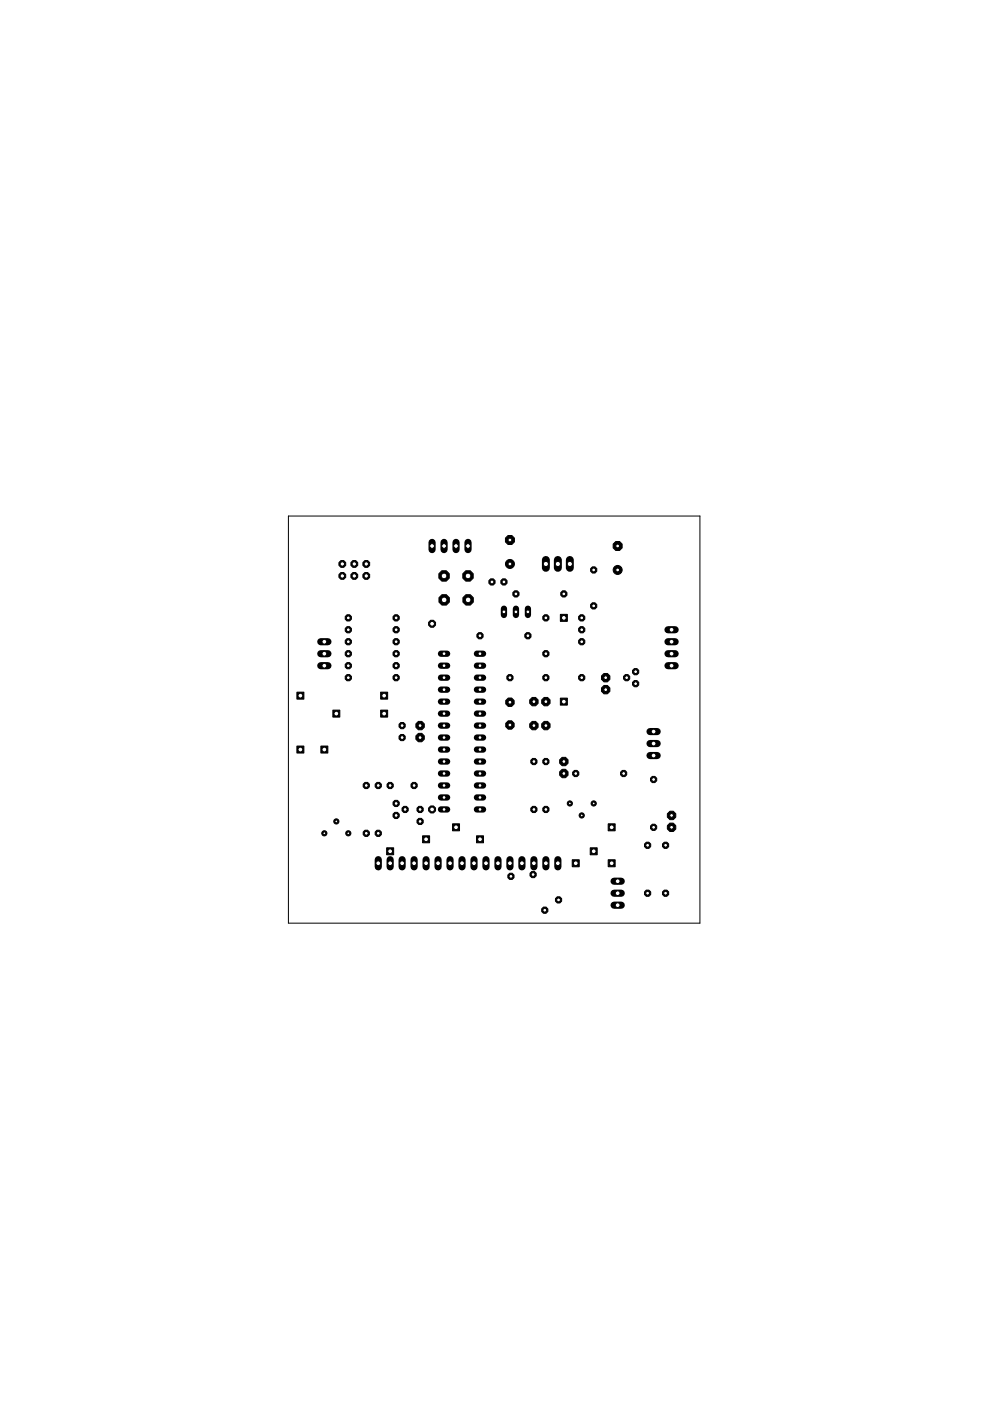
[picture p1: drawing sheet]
<svg xmlns="http://www.w3.org/2000/svg" width="210mm" height="297mm" viewBox="0 0 210 297" stroke-linecap="round" stroke-linejoin="round" font-family="sans-serif">
<circle cx="89.1" cy="156.4" r=".96" fill="#000" stroke="#000" stroke-width=".21"/>
<circle cx="89.1" cy="156.4" r=".4" fill="#fff" stroke="#000" stroke-width=".21"/>
<circle cx="89.1" cy="153.8" r=".96" fill="#000" stroke="#000" stroke-width=".21"/>
<circle cx="89.1" cy="153.8" r=".4" fill="#fff" stroke="#000" stroke-width=".21"/>
<circle cx="142.4" cy="172.9" r=".96" fill="#000" stroke="#000" stroke-width=".21"/>
<circle cx="142.4" cy="172.9" r=".4" fill="#fff" stroke="#000" stroke-width=".21"/>
<circle cx="142.4" cy="175.4" r=".96" fill="#000" stroke="#000" stroke-width=".21"/>
<circle cx="142.4" cy="175.4" r=".4" fill="#fff" stroke="#000" stroke-width=".21"/>
<circle cx="128.4" cy="143.7" r=".96" fill="#000" stroke="#000" stroke-width=".21"/>
<circle cx="128.4" cy="143.7" r=".4" fill="#fff" stroke="#000" stroke-width=".21"/>
<circle cx="128.4" cy="146.2" r=".96" fill="#000" stroke="#000" stroke-width=".21"/>
<circle cx="128.4" cy="146.2" r=".4" fill="#fff" stroke="#000" stroke-width=".21"/>
<circle cx="85.3" cy="156.4" r=".71" fill="#000" stroke="#000" stroke-width=".21"/>
<circle cx="85.3" cy="156.4" r=".4" fill="#fff" stroke="#000" stroke-width=".21"/>
<circle cx="85.3" cy="153.8" r=".71" fill="#000" stroke="#000" stroke-width=".21"/>
<circle cx="85.3" cy="153.8" r=".4" fill="#fff" stroke="#000" stroke-width=".21"/>
<circle cx="123.3" cy="131" r=".71" fill="#000" stroke="#000" stroke-width=".21"/>
<circle cx="123.3" cy="131" r=".4" fill="#fff" stroke="#000" stroke-width=".21"/>
<circle cx="123.3" cy="133.5" r=".71" fill="#000" stroke="#000" stroke-width=".21"/>
<circle cx="123.3" cy="133.5" r=".4" fill="#fff" stroke="#000" stroke-width=".21"/>
<circle cx="115.7" cy="153.8" r=".96" fill="#000" stroke="#000" stroke-width=".21"/>
<circle cx="115.7" cy="153.8" r=".4" fill="#fff" stroke="#000" stroke-width=".21"/>
<circle cx="113.2" cy="153.8" r=".96" fill="#000" stroke="#000" stroke-width=".21"/>
<circle cx="113.2" cy="153.8" r=".4" fill="#fff" stroke="#000" stroke-width=".21"/>
<circle cx="115.7" cy="148.8" r=".96" fill="#000" stroke="#000" stroke-width=".21"/>
<circle cx="115.7" cy="148.8" r=".4" fill="#fff" stroke="#000" stroke-width=".21"/>
<circle cx="113.2" cy="148.8" r=".96" fill="#000" stroke="#000" stroke-width=".21"/>
<circle cx="113.2" cy="148.8" r=".4" fill="#fff" stroke="#000" stroke-width=".21"/>
<circle cx="108.1" cy="119.6" r=".95" fill="#000" stroke="#000" stroke-width=".21"/>
<circle cx="108.1" cy="119.6" r=".4" fill="#fff" stroke="#000" stroke-width=".21"/>
<circle cx="108.1" cy="114.5" r="1.03" fill="#000" stroke="#000" stroke-width=".21"/>
<circle cx="108.1" cy="114.5" r=".4" fill="#fff" stroke="#000" stroke-width=".21"/>
<circle cx="131" cy="120.8" r=".95" fill="#000" stroke="#000" stroke-width=".21"/>
<circle cx="131" cy="120.8" r=".4" fill="#fff" stroke="#000" stroke-width=".21"/>
<circle cx="131" cy="115.8" r="1.03" fill="#000" stroke="#000" stroke-width=".21"/>
<circle cx="131" cy="115.8" r=".4" fill="#fff" stroke="#000" stroke-width=".21"/>
<circle cx="119.5" cy="164" r=".96" fill="#000" stroke="#000" stroke-width=".21"/>
<circle cx="119.5" cy="164" r=".4" fill="#fff" stroke="#000" stroke-width=".21"/>
<circle cx="119.5" cy="161.5" r=".96" fill="#000" stroke="#000" stroke-width=".21"/>
<circle cx="119.5" cy="161.5" r=".4" fill="#fff" stroke="#000" stroke-width=".21"/>
<circle cx="99.2" cy="122.1" r="1.2" fill="#000" stroke="#000" stroke-width=".21"/>
<circle cx="99.2" cy="122.1" r=".59" fill="#fff" stroke="#000" stroke-width=".21"/>
<circle cx="99.3" cy="127.2" r="1.2" fill="#000" stroke="#000" stroke-width=".21"/>
<circle cx="99.3" cy="127.2" r=".59" fill="#fff" stroke="#000" stroke-width=".21"/>
<circle cx="94.1" cy="122.1" r="1.2" fill="#000" stroke="#000" stroke-width=".21"/>
<circle cx="94.1" cy="122.1" r=".59" fill="#fff" stroke="#000" stroke-width=".21"/>
<circle cx="94.2" cy="127.2" r="1.2" fill="#000" stroke="#000" stroke-width=".21"/>
<circle cx="94.2" cy="127.2" r=".59" fill="#fff" stroke="#000" stroke-width=".21"/>
<circle cx="84" cy="170.3" r=".71" fill="#000" stroke="#000" stroke-width=".21"/>
<circle cx="84" cy="170.3" r=".4" fill="#fff" stroke="#000" stroke-width=".21"/>
<circle cx="85.9" cy="171.6" r=".71" fill="#000" stroke="#000" stroke-width=".21"/>
<circle cx="85.9" cy="171.6" r=".4" fill="#fff" stroke="#000" stroke-width=".21"/>
<circle cx="84" cy="172.9" r=".71" fill="#000" stroke="#000" stroke-width=".21"/>
<circle cx="84" cy="172.9" r=".4" fill="#fff" stroke="#000" stroke-width=".21"/>
<circle cx="72.6" cy="122.1" r=".78" fill="#000" stroke="#000" stroke-width=".21"/>
<circle cx="72.6" cy="122.1" r=".47" fill="#fff" stroke="#000" stroke-width=".21"/>
<circle cx="72.6" cy="119.6" r=".78" fill="#000" stroke="#000" stroke-width=".21"/>
<circle cx="72.6" cy="119.6" r=".47" fill="#fff" stroke="#000" stroke-width=".21"/>
<circle cx="75.1" cy="122.1" r=".78" fill="#000" stroke="#000" stroke-width=".21"/>
<circle cx="75.1" cy="122.1" r=".47" fill="#fff" stroke="#000" stroke-width=".21"/>
<circle cx="75.1" cy="119.6" r=".78" fill="#000" stroke="#000" stroke-width=".21"/>
<circle cx="75.1" cy="119.6" r=".47" fill="#fff" stroke="#000" stroke-width=".21"/>
<circle cx="77.7" cy="122.1" r=".78" fill="#000" stroke="#000" stroke-width=".21"/>
<circle cx="77.7" cy="122.1" r=".47" fill="#fff" stroke="#000" stroke-width=".21"/>
<circle cx="77.7" cy="119.6" r=".78" fill="#000" stroke="#000" stroke-width=".21"/>
<circle cx="77.7" cy="119.6" r=".47" fill="#fff" stroke="#000" stroke-width=".21"/>
<path d="M80.2 182.3v1.5" fill="none" stroke="#000" stroke-width="1.5"/>
<circle cx="80.2" cy="183" r=".51" fill="#fff" stroke="#000" stroke-width=".21"/>
<path d="M82.7 182.3v1.5" fill="none" stroke="#000" stroke-width="1.5"/>
<circle cx="82.7" cy="183" r=".51" fill="#fff" stroke="#000" stroke-width=".21"/>
<path d="M85.3 182.3v1.5" fill="none" stroke="#000" stroke-width="1.5"/>
<circle cx="85.3" cy="183" r=".51" fill="#fff" stroke="#000" stroke-width=".21"/>
<path d="M87.8 182.3v1.5" fill="none" stroke="#000" stroke-width="1.5"/>
<circle cx="87.8" cy="183" r=".51" fill="#fff" stroke="#000" stroke-width=".21"/>
<path d="M90.3 182.3v1.5" fill="none" stroke="#000" stroke-width="1.5"/>
<circle cx="90.3" cy="183" r=".51" fill="#fff" stroke="#000" stroke-width=".21"/>
<path d="M92.9 182.3v1.5" fill="none" stroke="#000" stroke-width="1.5"/>
<circle cx="92.9" cy="183" r=".51" fill="#fff" stroke="#000" stroke-width=".21"/>
<path d="M95.4 182.3v1.5" fill="none" stroke="#000" stroke-width="1.5"/>
<circle cx="95.4" cy="183" r=".51" fill="#fff" stroke="#000" stroke-width=".21"/>
<path d="M98 182.3v1.5" fill="none" stroke="#000" stroke-width="1.5"/>
<circle cx="98" cy="183" r=".51" fill="#fff" stroke="#000" stroke-width=".21"/>
<path d="M100.5 182.3v1.5" fill="none" stroke="#000" stroke-width="1.5"/>
<circle cx="100.5" cy="183" r=".51" fill="#fff" stroke="#000" stroke-width=".21"/>
<path d="M103 182.3v1.5" fill="none" stroke="#000" stroke-width="1.5"/>
<circle cx="103" cy="183" r=".51" fill="#fff" stroke="#000" stroke-width=".21"/>
<path d="M105.6 182.3v1.5" fill="none" stroke="#000" stroke-width="1.5"/>
<circle cx="105.6" cy="183" r=".51" fill="#fff" stroke="#000" stroke-width=".21"/>
<path d="M108.1 182.3v1.5" fill="none" stroke="#000" stroke-width="1.5"/>
<circle cx="108.1" cy="183" r=".51" fill="#fff" stroke="#000" stroke-width=".21"/>
<path d="M110.7 182.3v1.5" fill="none" stroke="#000" stroke-width="1.5"/>
<circle cx="110.7" cy="183" r=".51" fill="#fff" stroke="#000" stroke-width=".21"/>
<path d="M113.2 182.3v1.5" fill="none" stroke="#000" stroke-width="1.5"/>
<circle cx="113.2" cy="183" r=".51" fill="#fff" stroke="#000" stroke-width=".21"/>
<path d="M115.7 182.3v1.5" fill="none" stroke="#000" stroke-width="1.5"/>
<circle cx="115.7" cy="183" r=".51" fill="#fff" stroke="#000" stroke-width=".21"/>
<path d="M118.3 182.3v1.5" fill="none" stroke="#000" stroke-width="1.5"/>
<circle cx="118.3" cy="183" r=".51" fill="#fff" stroke="#000" stroke-width=".21"/>
<circle cx="125.9" cy="128.5" r=".71" fill="#000" stroke="#000" stroke-width=".21"/>
<circle cx="125.9" cy="128.5" r=".4" fill="#fff" stroke="#000" stroke-width=".21"/>
<circle cx="125.9" cy="120.8" r=".71" fill="#000" stroke="#000" stroke-width=".21"/>
<circle cx="125.9" cy="120.8" r=".4" fill="#fff" stroke="#000" stroke-width=".21"/>
<circle cx="134.8" cy="142.4" r=".71" fill="#000" stroke="#000" stroke-width=".21"/>
<circle cx="134.8" cy="142.4" r=".4" fill="#fff" stroke="#000" stroke-width=".21"/>
<circle cx="132.9" cy="143.7" r=".71" fill="#000" stroke="#000" stroke-width=".21"/>
<circle cx="132.9" cy="143.7" r=".4" fill="#fff" stroke="#000" stroke-width=".21"/>
<circle cx="134.8" cy="144.9" r=".71" fill="#000" stroke="#000" stroke-width=".21"/>
<circle cx="134.8" cy="144.9" r=".4" fill="#fff" stroke="#000" stroke-width=".21"/>
<circle cx="108.1" cy="148.9" r=".96" fill="#000" stroke="#000" stroke-width=".21"/>
<circle cx="108.1" cy="148.9" r=".4" fill="#fff" stroke="#000" stroke-width=".21"/>
<circle cx="108.1" cy="153.7" r=".96" fill="#000" stroke="#000" stroke-width=".21"/>
<circle cx="108.1" cy="153.7" r=".4" fill="#fff" stroke="#000" stroke-width=".21"/>
<path d="M111.9 129.1v1.3" fill="none" stroke="#000" stroke-width="1.3"/>
<circle cx="111.9" cy="129.7" r=".4" fill="#fff" stroke="#000" stroke-width=".21"/>
<path d="M106.8 129.1v1.3" fill="none" stroke="#000" stroke-width="1.3"/>
<circle cx="106.8" cy="129.7" r=".4" fill="#fff" stroke="#000" stroke-width=".21"/>
<path d="M109.4 129.1v1.3" fill="none" stroke="#000" stroke-width="1.3"/>
<circle cx="109.4" cy="129.7" r=".4" fill="#fff" stroke="#000" stroke-width=".21"/>
<circle cx="84" cy="131" r=".71" fill="#000" stroke="#000" stroke-width=".21"/>
<circle cx="84" cy="131" r=".4" fill="#fff" stroke="#000" stroke-width=".21"/>
<circle cx="73.9" cy="131" r=".71" fill="#000" stroke="#000" stroke-width=".21"/>
<circle cx="73.9" cy="131" r=".4" fill="#fff" stroke="#000" stroke-width=".21"/>
<circle cx="104.3" cy="123.4" r=".71" fill="#000" stroke="#000" stroke-width=".21"/>
<circle cx="104.3" cy="123.4" r=".4" fill="#fff" stroke="#000" stroke-width=".21"/>
<circle cx="106.8" cy="123.4" r=".71" fill="#000" stroke="#000" stroke-width=".21"/>
<circle cx="106.8" cy="123.4" r=".4" fill="#fff" stroke="#000" stroke-width=".21"/>
<circle cx="111.9" cy="134.8" r=".71" fill="#000" stroke="#000" stroke-width=".21"/>
<circle cx="111.9" cy="134.8" r=".4" fill="#fff" stroke="#000" stroke-width=".21"/>
<circle cx="101.8" cy="134.8" r=".71" fill="#000" stroke="#000" stroke-width=".21"/>
<circle cx="101.8" cy="134.8" r=".4" fill="#fff" stroke="#000" stroke-width=".21"/>
<circle cx="89.1" cy="174.2" r=".71" fill="#000" stroke="#000" stroke-width=".21"/>
<circle cx="89.1" cy="174.2" r=".4" fill="#fff" stroke="#000" stroke-width=".21"/>
<circle cx="89.1" cy="171.6" r=".71" fill="#000" stroke="#000" stroke-width=".21"/>
<circle cx="89.1" cy="171.6" r=".4" fill="#fff" stroke="#000" stroke-width=".21"/>
<circle cx="80.2" cy="166.5" r=".71" fill="#000" stroke="#000" stroke-width=".21"/>
<circle cx="80.2" cy="166.5" r=".4" fill="#fff" stroke="#000" stroke-width=".21"/>
<circle cx="80.2" cy="176.7" r=".71" fill="#000" stroke="#000" stroke-width=".21"/>
<circle cx="80.2" cy="176.7" r=".4" fill="#fff" stroke="#000" stroke-width=".21"/>
<circle cx="132.2" cy="164" r=".71" fill="#000" stroke="#000" stroke-width=".21"/>
<circle cx="132.2" cy="164" r=".4" fill="#fff" stroke="#000" stroke-width=".21"/>
<circle cx="122.1" cy="164" r=".71" fill="#000" stroke="#000" stroke-width=".21"/>
<circle cx="122.1" cy="164" r=".4" fill="#fff" stroke="#000" stroke-width=".21"/>
<circle cx="77.7" cy="166.5" r=".71" fill="#000" stroke="#000" stroke-width=".21"/>
<circle cx="77.7" cy="166.5" r=".4" fill="#fff" stroke="#000" stroke-width=".21"/>
<circle cx="77.7" cy="176.7" r=".71" fill="#000" stroke="#000" stroke-width=".21"/>
<circle cx="77.7" cy="176.7" r=".4" fill="#fff" stroke="#000" stroke-width=".21"/>
<circle cx="87.8" cy="166.5" r=".71" fill="#000" stroke="#000" stroke-width=".21"/>
<circle cx="87.8" cy="166.5" r=".4" fill="#fff" stroke="#000" stroke-width=".21"/>
<circle cx="82.7" cy="166.5" r=".71" fill="#000" stroke="#000" stroke-width=".21"/>
<circle cx="82.7" cy="166.5" r=".4" fill="#fff" stroke="#000" stroke-width=".21"/>
<circle cx="115.7" cy="138.6" r=".71" fill="#000" stroke="#000" stroke-width=".21"/>
<circle cx="115.7" cy="138.6" r=".4" fill="#fff" stroke="#000" stroke-width=".21"/>
<circle cx="115.7" cy="131" r=".71" fill="#000" stroke="#000" stroke-width=".21"/>
<circle cx="115.7" cy="131" r=".4" fill="#fff" stroke="#000" stroke-width=".21"/>
<circle cx="115.7" cy="171.6" r=".71" fill="#000" stroke="#000" stroke-width=".21"/>
<circle cx="115.7" cy="171.6" r=".4" fill="#fff" stroke="#000" stroke-width=".21"/>
<circle cx="115.7" cy="161.5" r=".71" fill="#000" stroke="#000" stroke-width=".21"/>
<circle cx="115.7" cy="161.5" r=".4" fill="#fff" stroke="#000" stroke-width=".21"/>
<circle cx="113.2" cy="161.5" r=".71" fill="#000" stroke="#000" stroke-width=".21"/>
<circle cx="113.2" cy="161.5" r=".4" fill="#fff" stroke="#000" stroke-width=".21"/>
<circle cx="113.2" cy="171.6" r=".71" fill="#000" stroke="#000" stroke-width=".21"/>
<circle cx="113.2" cy="171.6" r=".4" fill="#fff" stroke="#000" stroke-width=".21"/>
<circle cx="84" cy="133.5" r=".71" fill="#000" stroke="#000" stroke-width=".21"/>
<circle cx="84" cy="133.5" r=".4" fill="#fff" stroke="#000" stroke-width=".21"/>
<circle cx="73.9" cy="133.5" r=".71" fill="#000" stroke="#000" stroke-width=".21"/>
<circle cx="73.9" cy="133.5" r=".4" fill="#fff" stroke="#000" stroke-width=".21"/>
<circle cx="141.1" cy="189.4" r=".71" fill="#000" stroke="#000" stroke-width=".21"/>
<circle cx="141.1" cy="189.4" r=".4" fill="#fff" stroke="#000" stroke-width=".21"/>
<circle cx="141.1" cy="179.2" r=".71" fill="#000" stroke="#000" stroke-width=".21"/>
<circle cx="141.1" cy="179.2" r=".4" fill="#fff" stroke="#000" stroke-width=".21"/>
<circle cx="138.6" cy="175.4" r=".71" fill="#000" stroke="#000" stroke-width=".21"/>
<circle cx="138.6" cy="175.4" r=".4" fill="#fff" stroke="#000" stroke-width=".21"/>
<circle cx="138.6" cy="165.3" r=".71" fill="#000" stroke="#000" stroke-width=".21"/>
<circle cx="138.6" cy="165.3" r=".4" fill="#fff" stroke="#000" stroke-width=".21"/>
<circle cx="84" cy="136.1" r=".71" fill="#000" stroke="#000" stroke-width=".21"/>
<circle cx="84" cy="136.1" r=".4" fill="#fff" stroke="#000" stroke-width=".21"/>
<circle cx="73.9" cy="136.1" r=".71" fill="#000" stroke="#000" stroke-width=".21"/>
<circle cx="73.9" cy="136.1" r=".4" fill="#fff" stroke="#000" stroke-width=".21"/>
<circle cx="84" cy="138.6" r=".71" fill="#000" stroke="#000" stroke-width=".21"/>
<circle cx="84" cy="138.6" r=".4" fill="#fff" stroke="#000" stroke-width=".21"/>
<circle cx="73.9" cy="138.6" r=".71" fill="#000" stroke="#000" stroke-width=".21"/>
<circle cx="73.9" cy="138.6" r=".4" fill="#fff" stroke="#000" stroke-width=".21"/>
<circle cx="84" cy="141.1" r=".71" fill="#000" stroke="#000" stroke-width=".21"/>
<circle cx="84" cy="141.1" r=".4" fill="#fff" stroke="#000" stroke-width=".21"/>
<circle cx="73.9" cy="141.1" r=".71" fill="#000" stroke="#000" stroke-width=".21"/>
<circle cx="73.9" cy="141.1" r=".4" fill="#fff" stroke="#000" stroke-width=".21"/>
<circle cx="84" cy="143.7" r=".71" fill="#000" stroke="#000" stroke-width=".21"/>
<circle cx="84" cy="143.7" r=".4" fill="#fff" stroke="#000" stroke-width=".21"/>
<circle cx="73.9" cy="143.7" r=".71" fill="#000" stroke="#000" stroke-width=".21"/>
<circle cx="73.9" cy="143.7" r=".4" fill="#fff" stroke="#000" stroke-width=".21"/>
<circle cx="119.5" cy="125.9" r=".71" fill="#000" stroke="#000" stroke-width=".21"/>
<circle cx="119.5" cy="125.9" r=".4" fill="#fff" stroke="#000" stroke-width=".21"/>
<circle cx="109.4" cy="125.9" r=".71" fill="#000" stroke="#000" stroke-width=".21"/>
<circle cx="109.4" cy="125.9" r=".4" fill="#fff" stroke="#000" stroke-width=".21"/>
<circle cx="108.1" cy="143.7" r=".71" fill="#000" stroke="#000" stroke-width=".21"/>
<circle cx="108.1" cy="143.7" r=".4" fill="#fff" stroke="#000" stroke-width=".21"/>
<circle cx="115.7" cy="143.7" r=".71" fill="#000" stroke="#000" stroke-width=".21"/>
<circle cx="115.7" cy="143.7" r=".4" fill="#fff" stroke="#000" stroke-width=".21"/>
<circle cx="123.3" cy="136.1" r=".71" fill="#000" stroke="#000" stroke-width=".21"/>
<circle cx="123.3" cy="136.1" r=".4" fill="#fff" stroke="#000" stroke-width=".21"/>
<circle cx="123.3" cy="143.7" r=".71" fill="#000" stroke="#000" stroke-width=".21"/>
<circle cx="123.3" cy="143.7" r=".4" fill="#fff" stroke="#000" stroke-width=".21"/>
<path d="M101.1 171.6h1.3" fill="none" stroke="#000" stroke-width="1.3"/>
<circle cx="101.8" cy="171.6" r=".4" fill="#fff" stroke="#000" stroke-width=".21"/>
<path d="M101.1 169.1h1.3" fill="none" stroke="#000" stroke-width="1.3"/>
<circle cx="101.8" cy="169.1" r=".4" fill="#fff" stroke="#000" stroke-width=".21"/>
<path d="M101.1 166.5h1.3" fill="none" stroke="#000" stroke-width="1.3"/>
<circle cx="101.8" cy="166.5" r=".4" fill="#fff" stroke="#000" stroke-width=".21"/>
<path d="M101.1 164h1.3" fill="none" stroke="#000" stroke-width="1.3"/>
<circle cx="101.8" cy="164" r=".4" fill="#fff" stroke="#000" stroke-width=".21"/>
<path d="M101.1 161.5h1.3" fill="none" stroke="#000" stroke-width="1.3"/>
<circle cx="101.8" cy="161.5" r=".4" fill="#fff" stroke="#000" stroke-width=".21"/>
<path d="M101.1 158.9h1.3" fill="none" stroke="#000" stroke-width="1.3"/>
<circle cx="101.8" cy="158.9" r=".4" fill="#fff" stroke="#000" stroke-width=".21"/>
<path d="M101.1 156.4h1.3" fill="none" stroke="#000" stroke-width="1.3"/>
<circle cx="101.8" cy="156.4" r=".4" fill="#fff" stroke="#000" stroke-width=".21"/>
<path d="M101.1 153.8h1.3" fill="none" stroke="#000" stroke-width="1.3"/>
<circle cx="101.8" cy="153.8" r=".4" fill="#fff" stroke="#000" stroke-width=".21"/>
<path d="M101.1 151.3h1.3" fill="none" stroke="#000" stroke-width="1.3"/>
<circle cx="101.8" cy="151.3" r=".4" fill="#fff" stroke="#000" stroke-width=".21"/>
<path d="M101.1 148.8h1.3" fill="none" stroke="#000" stroke-width="1.3"/>
<circle cx="101.8" cy="148.8" r=".4" fill="#fff" stroke="#000" stroke-width=".21"/>
<path d="M101.1 146.2h1.3" fill="none" stroke="#000" stroke-width="1.3"/>
<circle cx="101.8" cy="146.2" r=".4" fill="#fff" stroke="#000" stroke-width=".21"/>
<path d="M101.1 143.7h1.3" fill="none" stroke="#000" stroke-width="1.3"/>
<circle cx="101.8" cy="143.7" r=".4" fill="#fff" stroke="#000" stroke-width=".21"/>
<path d="M101.1 141.1h1.3" fill="none" stroke="#000" stroke-width="1.3"/>
<circle cx="101.8" cy="141.1" r=".4" fill="#fff" stroke="#000" stroke-width=".21"/>
<path d="M101.1 138.6h1.3" fill="none" stroke="#000" stroke-width="1.3"/>
<circle cx="101.8" cy="138.6" r=".4" fill="#fff" stroke="#000" stroke-width=".21"/>
<path d="M93.5 138.6h1.3" fill="none" stroke="#000" stroke-width="1.3"/>
<circle cx="94.1" cy="138.6" r=".4" fill="#fff" stroke="#000" stroke-width=".21"/>
<path d="M93.5 141.1h1.3" fill="none" stroke="#000" stroke-width="1.3"/>
<circle cx="94.1" cy="141.1" r=".4" fill="#fff" stroke="#000" stroke-width=".21"/>
<path d="M93.5 143.7h1.3" fill="none" stroke="#000" stroke-width="1.3"/>
<circle cx="94.1" cy="143.7" r=".4" fill="#fff" stroke="#000" stroke-width=".21"/>
<path d="M93.5 146.2h1.3" fill="none" stroke="#000" stroke-width="1.3"/>
<circle cx="94.1" cy="146.2" r=".4" fill="#fff" stroke="#000" stroke-width=".21"/>
<path d="M93.5 148.8h1.3" fill="none" stroke="#000" stroke-width="1.3"/>
<circle cx="94.1" cy="148.8" r=".4" fill="#fff" stroke="#000" stroke-width=".21"/>
<path d="M93.5 151.3h1.3" fill="none" stroke="#000" stroke-width="1.3"/>
<circle cx="94.1" cy="151.3" r=".4" fill="#fff" stroke="#000" stroke-width=".21"/>
<path d="M93.5 153.8h1.3" fill="none" stroke="#000" stroke-width="1.3"/>
<circle cx="94.1" cy="153.8" r=".4" fill="#fff" stroke="#000" stroke-width=".21"/>
<path d="M93.5 156.4h1.3" fill="none" stroke="#000" stroke-width="1.3"/>
<circle cx="94.1" cy="156.4" r=".4" fill="#fff" stroke="#000" stroke-width=".21"/>
<path d="M93.5 158.9h1.3" fill="none" stroke="#000" stroke-width="1.3"/>
<circle cx="94.1" cy="158.9" r=".4" fill="#fff" stroke="#000" stroke-width=".21"/>
<path d="M93.5 161.5h1.3" fill="none" stroke="#000" stroke-width="1.3"/>
<circle cx="94.1" cy="161.5" r=".4" fill="#fff" stroke="#000" stroke-width=".21"/>
<path d="M93.5 164h1.3" fill="none" stroke="#000" stroke-width="1.3"/>
<circle cx="94.1" cy="164" r=".4" fill="#fff" stroke="#000" stroke-width=".21"/>
<path d="M93.5 166.5h1.3" fill="none" stroke="#000" stroke-width="1.3"/>
<circle cx="94.1" cy="166.5" r=".4" fill="#fff" stroke="#000" stroke-width=".21"/>
<path d="M93.5 169.1h1.3" fill="none" stroke="#000" stroke-width="1.3"/>
<circle cx="94.1" cy="169.1" r=".4" fill="#fff" stroke="#000" stroke-width=".21"/>
<path d="M93.5 171.6h1.3" fill="none" stroke="#000" stroke-width="1.3"/>
<circle cx="94.1" cy="171.6" r=".4" fill="#fff" stroke="#000" stroke-width=".21"/>
<path d="M115.7 118.7v1.7" fill="none" stroke="#000" stroke-width="1.7"/>
<circle cx="115.7" cy="119.6" r=".55" fill="#fff" stroke="#000" stroke-width=".21"/>
<path d="M118.3 118.7v1.7" fill="none" stroke="#000" stroke-width="1.7"/>
<circle cx="118.3" cy="119.6" r=".55" fill="#fff" stroke="#000" stroke-width=".21"/>
<path d="M120.8 118.7v1.7" fill="none" stroke="#000" stroke-width="1.7"/>
<circle cx="120.8" cy="119.6" r=".55" fill="#fff" stroke="#000" stroke-width=".21"/>
<path d="M137.8 155.1h1.5" fill="none" stroke="#000" stroke-width="1.5"/>
<circle cx="138.6" cy="155.1" r=".51" fill="#fff" stroke="#000" stroke-width=".21"/>
<path d="M137.8 157.6h1.5" fill="none" stroke="#000" stroke-width="1.5"/>
<circle cx="138.6" cy="157.6" r=".51" fill="#fff" stroke="#000" stroke-width=".21"/>
<path d="M137.8 160.2h1.5" fill="none" stroke="#000" stroke-width="1.5"/>
<circle cx="138.6" cy="160.2" r=".51" fill="#fff" stroke="#000" stroke-width=".21"/>
<circle cx="137.3" cy="179.2" r=".71" fill="#000" stroke="#000" stroke-width=".21"/>
<circle cx="137.3" cy="179.2" r=".4" fill="#fff" stroke="#000" stroke-width=".21"/>
<circle cx="137.3" cy="189.4" r=".71" fill="#000" stroke="#000" stroke-width=".21"/>
<circle cx="137.3" cy="189.4" r=".4" fill="#fff" stroke="#000" stroke-width=".21"/>
<path d="M141.6 141.1h1.6" fill="none" stroke="#000" stroke-width="1.5"/>
<circle cx="142.4" cy="141.1" r=".51" fill="#fff" stroke="#000" stroke-width=".21"/>
<path d="M141.6 138.6h1.6" fill="none" stroke="#000" stroke-width="1.5"/>
<circle cx="142.4" cy="138.6" r=".51" fill="#fff" stroke="#000" stroke-width=".21"/>
<path d="M141.6 136.1h1.6" fill="none" stroke="#000" stroke-width="1.5"/>
<circle cx="142.4" cy="136.1" r=".51" fill="#fff" stroke="#000" stroke-width=".21"/>
<path d="M141.6 133.5h1.6" fill="none" stroke="#000" stroke-width="1.5"/>
<circle cx="142.4" cy="133.5" r=".51" fill="#fff" stroke="#000" stroke-width=".21"/>
<path d="M91.6 115v1.5" fill="none" stroke="#000" stroke-width="1.5"/>
<circle cx="91.6" cy="115.8" r=".51" fill="#fff" stroke="#000" stroke-width=".21"/>
<path d="M94.1 115v1.5" fill="none" stroke="#000" stroke-width="1.5"/>
<circle cx="94.1" cy="115.8" r=".51" fill="#fff" stroke="#000" stroke-width=".21"/>
<path d="M96.7 115v1.5" fill="none" stroke="#000" stroke-width="1.5"/>
<circle cx="96.7" cy="115.8" r=".51" fill="#fff" stroke="#000" stroke-width=".21"/>
<path d="M99.2 115v1.5" fill="none" stroke="#000" stroke-width="1.5"/>
<circle cx="99.2" cy="115.8" r=".51" fill="#fff" stroke="#000" stroke-width=".21"/>
<path d="M68 136.1h1.5" fill="none" stroke="#000" stroke-width="1.5"/>
<circle cx="68.8" cy="136.1" r=".51" fill="#fff" stroke="#000" stroke-width=".21"/>
<path d="M68 138.6h1.5" fill="none" stroke="#000" stroke-width="1.5"/>
<circle cx="68.8" cy="138.6" r=".51" fill="#fff" stroke="#000" stroke-width=".21"/>
<path d="M68 141.1h1.5" fill="none" stroke="#000" stroke-width="1.5"/>
<circle cx="68.8" cy="141.1" r=".51" fill="#fff" stroke="#000" stroke-width=".21"/>
<path d="M130.2 191.9h1.5" fill="none" stroke="#000" stroke-width="1.5"/>
<circle cx="131" cy="191.9" r=".51" fill="#fff" stroke="#000" stroke-width=".21"/>
<path d="M130.2 189.4h1.5" fill="none" stroke="#000" stroke-width="1.5"/>
<circle cx="131" cy="189.4" r=".51" fill="#fff" stroke="#000" stroke-width=".21"/>
<path d="M130.2 186.8h1.5" fill="none" stroke="#000" stroke-width="1.5"/>
<circle cx="131" cy="186.8" r=".51" fill="#fff" stroke="#000" stroke-width=".21"/>
<circle cx="120.8" cy="170.3" r=".55" fill="#000" stroke="#000" stroke-width=".21"/>
<circle cx="120.8" cy="170.3" r=".3" fill="#fff" stroke="#000" stroke-width=".21"/>
<circle cx="123.3" cy="172.9" r=".55" fill="#000" stroke="#000" stroke-width=".21"/>
<circle cx="123.3" cy="172.9" r=".3" fill="#fff" stroke="#000" stroke-width=".21"/>
<circle cx="125.9" cy="170.3" r=".55" fill="#000" stroke="#000" stroke-width=".21"/>
<circle cx="125.9" cy="170.3" r=".3" fill="#fff" stroke="#000" stroke-width=".21"/>
<circle cx="73.9" cy="176.7" r=".55" fill="#000" stroke="#000" stroke-width=".21"/>
<circle cx="73.9" cy="176.7" r=".3" fill="#fff" stroke="#000" stroke-width=".21"/>
<circle cx="71.3" cy="174.2" r=".55" fill="#000" stroke="#000" stroke-width=".21"/>
<circle cx="71.3" cy="174.2" r=".3" fill="#fff" stroke="#000" stroke-width=".21"/>
<circle cx="68.8" cy="176.7" r=".55" fill="#000" stroke="#000" stroke-width=".21"/>
<circle cx="68.8" cy="176.7" r=".3" fill="#fff" stroke="#000" stroke-width=".21"/>
<circle cx="118.4" cy="190.8" r=".71" fill="#000" stroke="#000" stroke-width=".21"/>
<circle cx="118.4" cy="190.8" r=".4" fill="#fff" stroke="#000" stroke-width=".21"/>
<circle cx="113" cy="185.4" r=".71" fill="#000" stroke="#000" stroke-width=".21"/>
<circle cx="113" cy="185.4" r=".4" fill="#fff" stroke="#000" stroke-width=".21"/>
<circle cx="115.5" cy="193" r=".71" fill="#000" stroke="#000" stroke-width=".21"/>
<circle cx="115.5" cy="193" r=".4" fill="#fff" stroke="#000" stroke-width=".21"/>
<circle cx="108.3" cy="185.8" r=".71" fill="#000" stroke="#000" stroke-width=".21"/>
<circle cx="108.3" cy="185.8" r=".4" fill="#fff" stroke="#000" stroke-width=".21"/>
<path d="M62.9 146.7h1.5v1.5h-1.5z" fill="#000" stroke="#000" stroke-width=".21"/>
<circle cx="63.7" cy="147.5" r=".51" fill="#fff" stroke="#000" stroke-width=".21"/>
<path d="M80.7 146.7h1.5v1.5h-1.5z" fill="#000" stroke="#000" stroke-width=".21"/>
<circle cx="81.4" cy="147.5" r=".51" fill="#fff" stroke="#000" stroke-width=".21"/>
<path d="M121.3 182.3h1.5v1.5h-1.5z" fill="#000" stroke="#000" stroke-width=".21"/>
<circle cx="122.1" cy="183" r=".51" fill="#fff" stroke="#000" stroke-width=".21"/>
<path d="M128.9 182.3h1.5v1.5h-1.5z" fill="#000" stroke="#000" stroke-width=".21"/>
<circle cx="129.7" cy="183" r=".51" fill="#fff" stroke="#000" stroke-width=".21"/>
<path d="M62.9 158.2h1.5v1.5h-1.5z" fill="#000" stroke="#000" stroke-width=".21"/>
<circle cx="63.7" cy="158.9" r=".51" fill="#fff" stroke="#000" stroke-width=".21"/>
<path d="M68 158.2h1.5v1.5h-1.5z" fill="#000" stroke="#000" stroke-width=".21"/>
<circle cx="68.8" cy="158.9" r=".51" fill="#fff" stroke="#000" stroke-width=".21"/>
<path d="M89.6 177.2h1.5v1.5h-1.5z" fill="#000" stroke="#000" stroke-width=".21"/>
<circle cx="90.3" cy="177.9" r=".51" fill="#fff" stroke="#000" stroke-width=".21"/>
<path d="M101 177.2h1.5v1.5h-1.5z" fill="#000" stroke="#000" stroke-width=".21"/>
<circle cx="101.8" cy="177.9" r=".51" fill="#fff" stroke="#000" stroke-width=".21"/>
<path d="M80.7 150.6h1.5v1.4h-1.5z" fill="#000" stroke="#000" stroke-width=".21"/>
<circle cx="81.4" cy="151.3" r=".51" fill="#fff" stroke="#000" stroke-width=".21"/>
<path d="M70.6 150.6h1.5v1.4h-1.5z" fill="#000" stroke="#000" stroke-width=".21"/>
<circle cx="71.3" cy="151.3" r=".51" fill="#fff" stroke="#000" stroke-width=".21"/>
<path d="M82 179.7h1.5v1.5h-1.5z" fill="#000" stroke="#000" stroke-width=".21"/>
<circle cx="82.7" cy="180.5" r=".51" fill="#fff" stroke="#000" stroke-width=".21"/>
<path d="M125.1 179.7h1.5v1.5h-1.5z" fill="#000" stroke="#000" stroke-width=".21"/>
<circle cx="125.9" cy="180.5" r=".51" fill="#fff" stroke="#000" stroke-width=".21"/>
<path d="M118.8 130.3h1.5v1.4h-1.5z" fill="#000" stroke="#000" stroke-width=".21"/>
<circle cx="119.5" cy="131" r=".51" fill="#fff" stroke="#000" stroke-width=".21"/>
<path d="M118.8 148h1.5v1.5h-1.5z" fill="#000" stroke="#000" stroke-width=".21"/>
<circle cx="119.5" cy="148.8" r=".51" fill="#fff" stroke="#000" stroke-width=".21"/>
<circle cx="91.6" cy="132.2" r=".8" fill="#000" stroke="#000" stroke-width=".21"/>
<circle cx="91.6" cy="132.2" r=".51" fill="#fff" stroke="#000" stroke-width=".21"/>
<circle cx="91.6" cy="171.6" r=".8" fill="#000" stroke="#000" stroke-width=".21"/>
<circle cx="91.6" cy="171.6" r=".51" fill="#fff" stroke="#000" stroke-width=".21"/>
<path d="M95.9 174.7h1.5v1.4h-1.5z" fill="#000" stroke="#000" stroke-width=".21"/>
<circle cx="96.7" cy="175.4" r=".51" fill="#fff" stroke="#000" stroke-width=".21"/>
<path d="M128.9 174.7h1.5v1.4h-1.5z" fill="#000" stroke="#000" stroke-width=".21"/>
<circle cx="129.7" cy="175.4" r=".51" fill="#fff" stroke="#000" stroke-width=".21"/>
<path d="M61.2 109.4h87.2v86.3h-87.2z" fill="none" stroke="#000" stroke-width=".21"/>
</svg>
